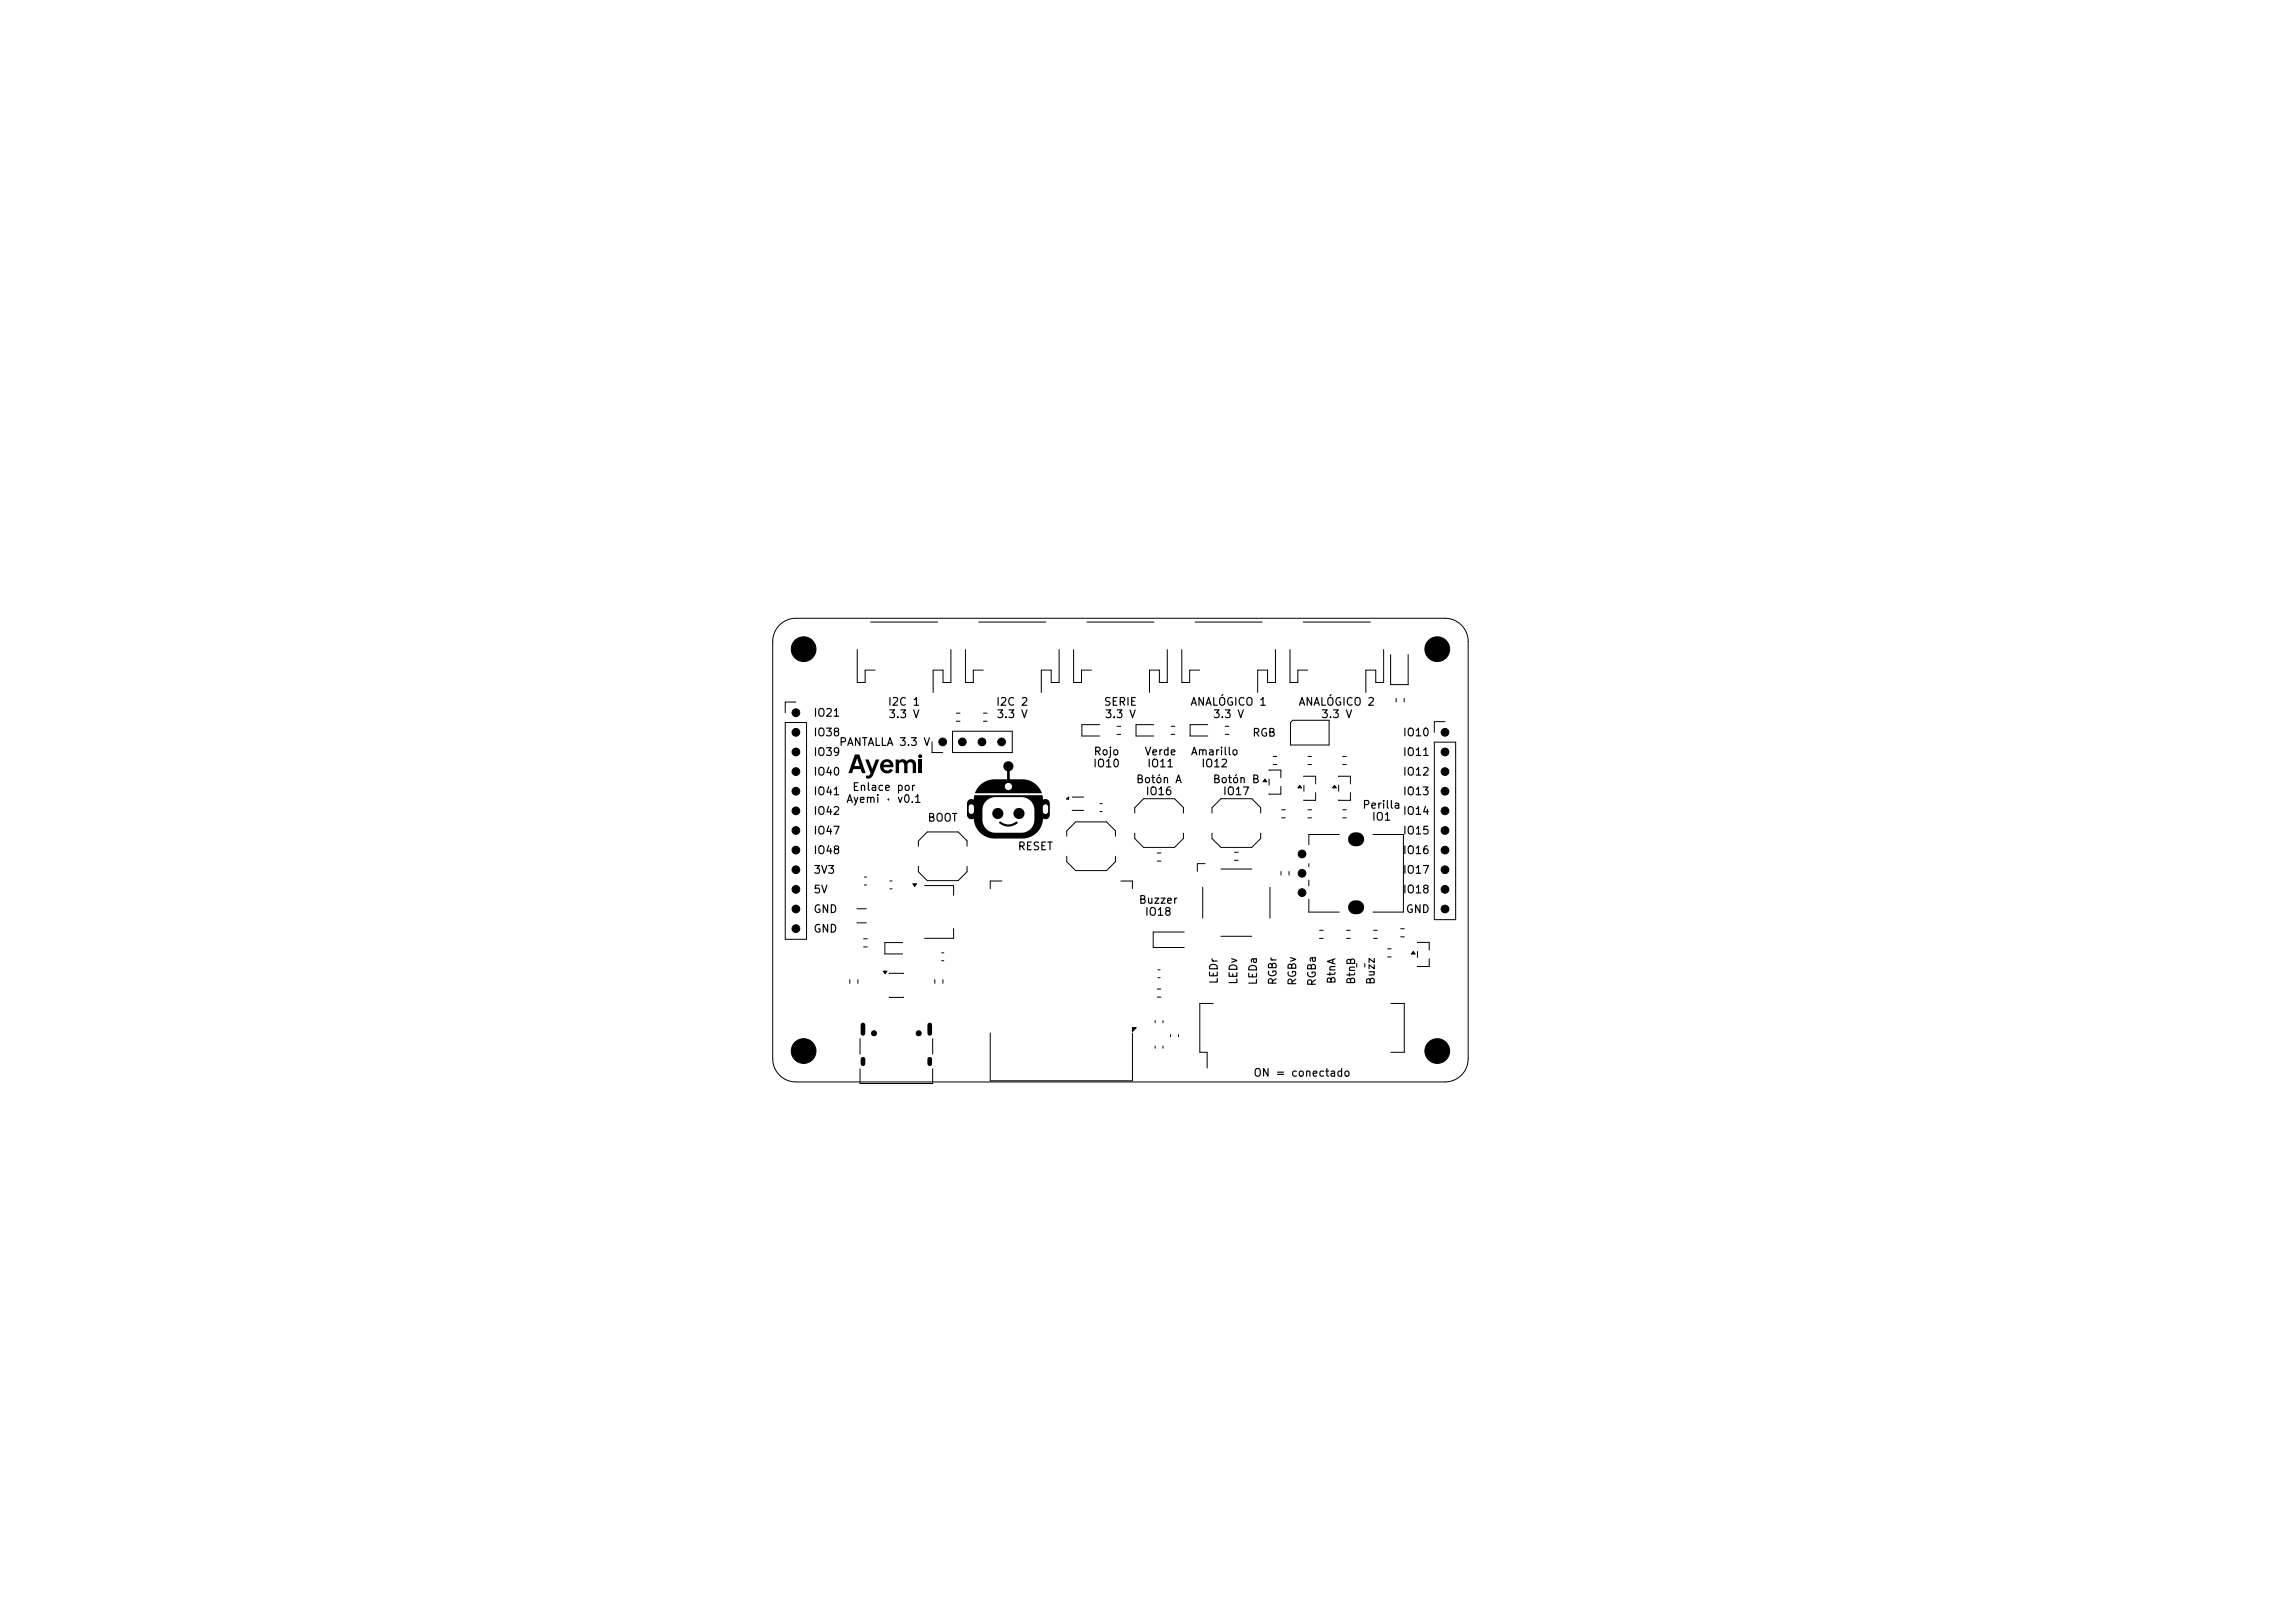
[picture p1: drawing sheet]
<svg xmlns="http://www.w3.org/2000/svg" width="297mm" height="210mm" viewBox="0 0 297 210" stroke-linecap="round" stroke-linejoin="round" font-family="sans-serif">
<defs><g id="words">
<g font-size="1">
<text x="105.2" y="93">IO21</text>
<text x="105.2" y="95.5">IO38</text>
<text x="114.8" y="91.6">I2C 1</text>
<text x="114.9" y="93.2">3.3 V</text>
<text x="128.8" y="91.6">I2C 2</text>
<text x="128.9" y="93.2">3.3 V</text>
<text x="142.8" y="91.6">SERIE</text>
<text x="142.9" y="93.2">3.3 V</text>
<text x="154" y="91.6">ANALÓGICO 1</text>
<text x="156.9" y="93.2">3.3 V</text>
<text x="162" y="95.6">RGB</text>
<text x="168" y="91.6">ANALÓGICO 2</text>
<text x="170.9" y="93.2">3.3 V</text>
<text x="181.5" y="95.5">IO10</text>
<text x="105.2" y="98.1">IO39</text>
<text x="105.2" y="100.6">IO40</text>
<text x="108.5" y="96.8">PANTALLA 3.3 V</text>
<text x="141.4" y="99.5">IO10</text>
<text x="141.5" y="98">Rojo</text>
<text x="146.9" y="101.6">Botón A</text>
<text x="148.1" y="98">Verde</text>
<text x="148.4" y="99.5">IO11</text>
<text x="154" y="98">Amarillo</text>
<text x="155.4" y="99.5">IO12</text>
<text x="156.9" y="101.6">Botón B</text>
<text x="181.5" y="98.1">IO11</text>
<text x="181.5" y="100.6">IO12</text>
<text x="105.2" y="103.1">IO41</text>
<text x="105.2" y="105.7">IO42</text>
<text x="109.4" y="104.1">Ayemi · v0.1</text>
<text x="110.2" y="102.6">Enlace por</text>
<text x="120" y="106.6">BOOT</text>
<text x="148.2" y="103.1">IO16</text>
<text x="158.2" y="103.1">IO17</text>
<text x="176.2" y="104.9">Perilla</text>
<text x="177.5" y="106.4">IO1</text>
<text x="181.5" y="103.1">IO13</text>
<text x="181.5" y="105.7">IO14</text>
<text x="105.2" y="108.2">IO47</text>
<text x="105.2" y="110.8">IO48</text>
<text x="105.2" y="113.3">3V3</text>
<text x="131.6" y="110.3">RESET</text>
<text x="181.5" y="108.2">IO15</text>
<text x="181.5" y="110.8">IO16</text>
<text x="181.5" y="113.3">IO17</text>
<text x="105.2" y="115.8">5V</text>
<text x="105.2" y="118.4">GND</text>
<text x="147.3" y="117.2">Buzzer</text>
<text x="148.1" y="118.7">IO18</text>
<text x="181.5" y="115.8">IO18</text>
<text x="181.9" y="118.4">GND</text>
<text x="105.2" y="120.9">GND</text>
<text x="157.8" y="127.4" transform="rotate(-90 157.8 127.4)">LEDr</text>
<text x="160.4" y="127.5" transform="rotate(-90 160.4 127.5)">LEDv</text>
<text x="162.9" y="127.5" transform="rotate(-90 162.9 127.5)">LEDa</text>
<text x="165.4" y="127.5" transform="rotate(-90 165.4 127.5)">RGBr</text>
<text x="168" y="127.6" transform="rotate(-90 168 127.6)">RGBv</text>
<text x="170.5" y="127.7" transform="rotate(-90 170.5 127.7)">RGBa</text>
<text x="173.1" y="127.4" transform="rotate(-90 173.1 127.4)">BtnA</text>
<text x="175.6" y="127.5" transform="rotate(-90 175.6 127.5)">BtnB</text>
<text x="178.1" y="127.5" transform="rotate(-90 178.1 127.5)">Buzz</text>
<text x="162.1" y="139.6">ON = conectado</text>
</g>
</g></defs>
<g fill="#000">
<path d="M112 98.3h.4l.5 1.2 .4-1.2h.5l-.8 2-.2 .3-.3 .1h-.4v-.4h.4l.2-.3zM114.1 98.5a.85 .85 0 0 1 1.1-.2 .85 .85 0 0 1 .4 1h-1.3l.1 .3 .3 .1h.3l.2-.2 .4 .1-.2 .3-.4 .2a.91 .91 0 0 1-1.1-1.1h1.3l-.1-.3-.3-.1-.3 .1-.2 .3h-.4zM115.9 98.3h.4v.2a.63 .63 0 0 1 1 0 .66 .66 0 0 1 .8-.2 .66 .66 0 0 1 .4 .6v1.1h-.4v-1.1l-.1-.2-.2-.1-.2 .1-.1 .2-.1 1.1h-.4v-1.1l-.1-.2-.2-.1-.2 .1-.2 .2v1.1h-.4zM126.8 101.6a2.68 2.68 0 0 1 1.9-.8h1.6v-1a.65 .65 0 0 1-.3-1 .65 .65 0 0 1 1 0 .65 .65 0 0 1-.3 1v1h1.6a2.67 2.67 0 0 1 2.5 1.8h-8.6l.5-.8h3.3a.47 .47 0 0 0 .7 .4 .47 .47 0 0 0 .1-.8 .47 .47 0 0 0-.8 .3l-3.3 .1zM110.6 97.6h.6l.8 2.4h-.4l-.2-.5h-1l-.1 .5h-.5l.3-.9h1.2l-.4-1-.3 1h-.5zM118.1 114.4h.5l-.2 .3zM118.9 98.3h.4v1.7h-.4zM125.3 103.6l.3-.2 .4 .1 .1-.8v.2h8.8l.1 .6a.56 .56 0 0 1 .9 .5v1.4a.56 .56 0 0 1-.9 .5 2.68 2.68 0 0 1-2.7 2.6h-3.6a2.68 2.68 0 0 1-2.7-2.4h1.1a1.68 1.68 0 0 0 1.7 1.7h3.4a1.68 1.68 0 0 0 1.7-1.7v-1.1h1.1a.34 .34 0 0 0 .3 .3 .34 .34 0 0 0 .3-.3v-.6a.34 .34 0 0 0-.3-.3 .34 .34 0 0 0-.3 .3v.6h-1.1a1.69 1.69 0 0 0-1.7-1.9h-3.4a1.68 1.68 0 0 0-1.7 1.7v1.3h-1.1v-.2a.56 .56 0 0 1-.9-.5v-.4h.3a.34 .34 0 0 0 .3 .3 .34 .34 0 0 0 .3-.3v-.6a.34 .34 0 0 0-.3-.3 .34 .34 0 0 0-.3 .3v.6h-.3v-1.1zM129.3 106.3h.2a1.79 1.79 0 0 0 2.1 0l.1 .2-.2 .2-.5 .2-.5 .1-.9-.3-.3-.2zM138.3 103.1v.3h-.3zM163.7 100.8l.2 .3h-.4zM168.2 101.6l.2 .4h-.4z"/>
<path d="M172.7 101.6l.2 .4h-.4zM114.3 125.7h.5l-.3 .3zM146.6 133h.4l-.4 .5zM182.9 123.1l.2 .4h-.4z"/>
<circle cx="119.1" cy="97.9" r=".25"/>
<circle cx="129.1" cy="105.3" r=".72"/>
<circle cx="131.9" cy="105.3" r=".72"/>
</g>
<g fill="none" stroke="#000" stroke-width=".13">
<path d="M100.9 80.9a3 3 0 0 1 2.1-.9h84a3 3 0 0 1 3 3v54a3 3 0 0 1-3 3h-84a3 3 0 0 1-3-3v-54a3 3 0 0 1 .9-2.1zM101.6 93.5h2.8v28h-2.8zM103 90.8h-1.4v1.4M110.9 84.1v4.2h1.1v-1.6h1.2M112.7 80.5h8.6M120.6 96v1.4h1.4M123.1 84.1v4.2h-1.1v-1.6h-1.2v2.9M123.3 94.6h7.7v2.8h-7.7zM123.8 92.3h.4M123.8 93.3h.4M124.9 84.1v4.2h1.1v-1.6h1.2M126.7 80.5h8.6"/>
<path d="M127.3 92.3h.4M127.3 93.3h.4M137.1 84.1v4.2h-1.1v-1.6h-1.2v2.9M138.9 84.1v4.2h1.1v-1.6h1.2M140.7 80.5h8.6M142.3 93.8h-2.3v1.4h2.3M144.6 94h.4M144.6 95h.4M149.3 93.8h-2.3v1.4h2.3M151.1 84.1v4.2h-1.1v-1.6h-1.2v2.9M151.6 94h.4M151.6 95h.4"/>
<path d="M152.9 84.1v4.2h1.1v-1.6h1.2M154.7 80.5h8.6M156.3 93.8h-2.3v1.4h2.3M158.6 94h.4M158.6 95h.4M164.2 99.7l1.6-.1v1M164.8 97.9h.4M164.8 98.9h.4M165.1 84.1v4.2h-1.1v-1.6h-1.2v2.9M166.9 84.1v4.2h1.1v-1.6h1.2M167.3 93.2h4.7v3.2h-5v-2.9zM168.7 80.5h8.6"/>
<path d="M169.3 97.9h.4M169.3 98.9h.4M173.8 97.9h.4M173.8 98.9h.4M179.1 84.1v4.2h-1.1v-1.6h-1.2v2.9M180 84.7v3.9h2.2v-3.9M180.7 90.4v.4M181.7 90.4v.4M185.6 96h2.8v23h-2.8zM187 93.4h-1.4v1.4M110.9 117.6h1.2M110.9 119.4h1.2"/>
<path d="M111.9 113.5h.2M111.9 114.5h.2M115.2 114h.2M115.2 115h.2M118.1 114.4h.5l-.2 .3zM118.9 109.5v-.7l1.1-1.1h4l1.1 1.1v.7M118.9 112.1v.7l1.1 1.2h4l1.1-1.2v-.7M119.7 114.6h3.7v1.3M129.7 114h-1.5v1M138 108.2v-.7l1.2-1.1h4l1.1 1.1v.7M138 110.8v.7l1.2 1.2h4l1.1-1.2v-.7M138.3 103.1v.3h-.3z"/>
<path d="M138.7 103.1h1.5M138.7 104.9h1.5M142.4 104h.2M142.4 105h.2M145.1 114h1.5v1M146.8 105.2v-.7l1.2-1.1h4l1.2 1.1v.7M146.8 107.8v.7l1.2 1.2h4l1.2-1.2v-.7M149.8 110.4h.4M149.8 111.4h.4M155.6 114.8v4M155.9 111.8h-1v1M156.8 105.2v-.7l1.2-1.1h4l1.2 1.1v.7"/>
<path d="M156.8 107.8v.7l1.2 1.2h4l1.2-1.2v-.7M158 112.5h4M159.8 110.3h.4M159.8 111.3h.4M163.7 100.8l.2 .3h-.4zM164.2 100.8v.8M164.3 114.8v4M165.8 101.8v1l-1.6-.1M165.8 112.8v.4M165.9 104.8h.4M165.9 105.8h.4M166.8 112.8v.4"/>
<path d="M168.2 101.6l.2 .4h-.4zM168.7 100.5l1.6-.1v1M168.7 101.6v.8M169.3 104.8h.4M169.3 105.8h.4M169.4 111.8v.3M169.4 113.9v.7M169.4 116.4v1.6h3.9M170.3 102.6v1l-1.6-.1M172.7 101.6l.2 .4h-.4zM173.2 100.5l1.6-.1v1M173.2 101.6v.8"/>
<path d="M173.3 108h-3.9v1.3M173.8 104.8h.4M173.8 105.8h.4M174.8 102.6v1l-1.6-.1M177.7 108h3.9v10h-3.9M110 126.8v.4M111 126.8v.4M111.3 134.4v2M111.3 138.3v1.9h9.4v-1.9M111.8 121.5h.4M111.8 122.5h.4M114.3 125.7h.5l-.3 .3z"/>
<path d="M115.1 126h1.8M115.1 129h1.8M116.8 122h-2.3v1.4h2.3M120.7 134.4v2M121 126.8v.4M121.9 123.3h.2M121.9 124.3h.2M122 126.8v.4M123.4 120.2v1.2h-3.7M128.2 133.7v6.2h18.4v-6.2M146.6 133h.4l-.4 .5zM149.5 132.1v.2"/>
<path d="M149.5 135.4v.2M149.8 128h.4M149.8 129h.4M149.9 125.5h.2M149.9 126.5h.2M150.5 132.1v.2M150.5 135.4v.2M151.5 133.9v.2M152.5 133.9v.2M153.2 120.6h-4v2h4M157 129.8h-1.7v6.4h.9v2M158 121.2h4"/>
<path d="M170.8 120.4h.4M170.8 121.4h.4M174.3 120.4h.4M174.3 121.4h.4M175.6 124.7v.4M176.6 124.7v.4M177.8 120.4h.4M177.8 121.4h.4M179.6 122.8h.4M179.6 123.8h.4M180 129.8h1.7v6.4h-1.7M181.3 120.2h.4"/>
<path d="M181.3 121.2h.4M182.9 123.1l.2 .4h-.4zM183.4 122l1.6-.1v1M183.4 123.1v.8M185 124.1v1l-1.6-.1"/>
</g>
<g fill="#000" stroke="#000" stroke-width=".13">
<circle cx="103" cy="94.8" r=".5"/>
<circle cx="103" cy="97.3" r=".5"/>
<circle cx="103" cy="99.8" r=".5"/>
<circle cx="103" cy="92.2" r=".5"/>
<circle cx="104" cy="84" r="1.6"/>
<circle cx="122" cy="96" r=".5"/>
<circle cx="124.5" cy="96" r=".5"/>
<circle cx="127.1" cy="96" r=".5"/>
<circle cx="129.6" cy="96" r=".5"/>
<circle cx="186" cy="84" r="1.6"/>
<circle cx="187" cy="97.3" r=".5"/>
<circle cx="187" cy="94.8" r=".5"/>
<circle cx="187" cy="99.8" r=".5"/>
<circle cx="103" cy="102.4" r=".5"/>
<circle cx="103" cy="115.1" r=".5"/>
<circle cx="103" cy="107.5" r=".5"/>
<circle cx="103" cy="110" r=".5"/>
<circle cx="103" cy="104.9" r=".5"/>
<circle cx="103" cy="117.6" r=".5"/>
<circle cx="103" cy="112.5" r=".5"/>
<circle cx="168.5" cy="113" r=".5"/>
<circle cx="168.5" cy="115.5" r=".5"/>
<circle cx="168.5" cy="110.5" r=".5"/>
<circle cx="187" cy="107.5" r=".5"/>
<circle cx="187" cy="102.4" r=".5"/>
<circle cx="187" cy="110" r=".5"/>
<circle cx="187" cy="115.1" r=".5"/>
<circle cx="187" cy="112.5" r=".5"/>
<circle cx="187" cy="104.9" r=".5"/>
<circle cx="187" cy="117.6" r=".5"/>
<circle cx="103" cy="120.2" r=".5"/>
<circle cx="104" cy="136" r="1.6"/>
<circle cx="113.1" cy="133.7" r=".33"/>
<circle cx="118.9" cy="133.7" r=".33"/>
<circle cx="186" cy="136" r="1.6"/>
</g>
<path d="M111.7 132.6v1.1M111.7 137.1v.6M120.3 132.6v1.1M120.3 137.1v.6" fill="none" stroke="#000" stroke-width=".6"/>
<path d="M175.3 108.6h.4M175.3 117.4h.4" fill="none" stroke="#000" stroke-width="1.8"/>
<use href="#words"/>
</svg>
